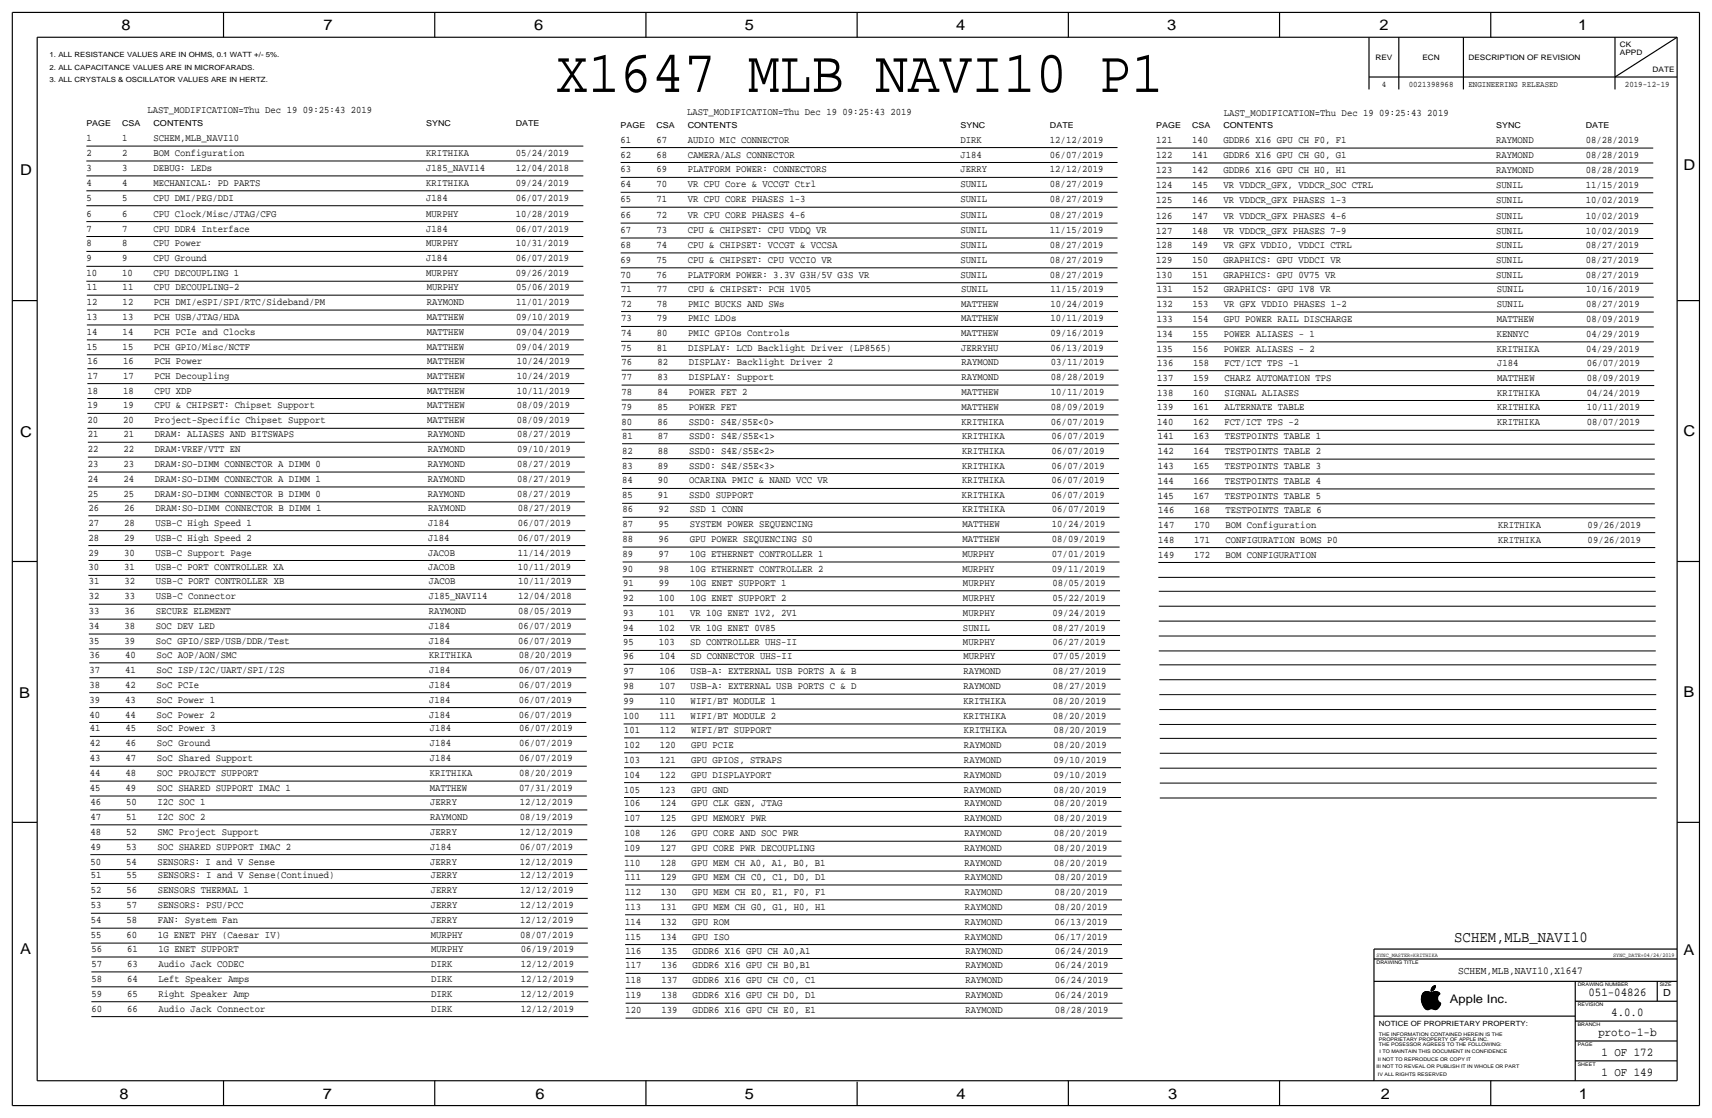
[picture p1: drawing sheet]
<svg xmlns="http://www.w3.org/2000/svg" width="875mm" height="572mm" viewBox="0 0 875 572" stroke-linecap="round" stroke-linejoin="round" font-family="sans-serif">
<defs><g id="words">
<text font-size="30.5" x="284" y="47">X1647 MLB NAVI10 P1</text>
<text font-size="8" x="743" y="481">SCHEM,MLB_NAVI10</text>
<g font-size="7.6">
<text x="62" y="15">8</text>
<text x="165" y="15">7</text>
<text x="273" y="15">6</text>
<text x="381" y="15">5</text>
<text x="489" y="15">4</text>
<text x="597" y="15">3</text>
<text x="705" y="15">2</text>
<text x="807" y="15">1</text>
<text x="10" y="89">D</text>
<text x="861" y="87">D</text>
<text x="10" y="223">C</text>
<text x="861" y="223">C</text>
<text x="10" y="357">B</text>
<text x="861" y="356">B</text>
<text x="10" y="487">A</text>
<text x="861" y="488">A</text>
<text x="61" y="562">8</text>
<text x="165" y="562">7</text>
<text x="274" y="562">6</text>
<text x="381" y="562">5</text>
<text x="489" y="562">4</text>
<text x="597" y="562">3</text>
<text x="706" y="562">2</text>
<text x="807" y="562">1</text>
</g>
<g font-size="6.2">
<text x="812" y="509">051-04826</text>
<text x="824" y="519">4.0.0</text>
<text x="817" y="530">proto-1-b</text>
<text x="819" y="540">1 OF 172</text>
<text x="819" y="550">1 OF 149</text>
</g>
<text font-size="6" x="741" y="513">Apple Inc.</text>
<text font-size="5.4" x="745" y="498">SCHEM,MLB,NAVI10,X1647</text>
<g font-size="5.1">
<text x="75" y="58">LAST_MODIFICATION=Thu Dec 19 09:25:43 2019</text>
<text x="351" y="59">LAST_MODIFICATION=Thu Dec 19 09:25:43 2019</text>
<text x="626" y="59">LAST_MODIFICATION=Thu Dec 19 09:25:43 2019</text>
<text x="44" y="72">1</text>
<text x="62" y="72">1</text>
<text x="78" y="72">SCHEM,MLB_NAVI10</text>
<text x="317" y="73">61</text>
<text x="335" y="73">67</text>
<text x="351" y="73">AUDIO MIC CONNECTOR</text>
<text x="491" y="73">DIRK</text>
<text x="537" y="73">12/12/2019</text>
<text x="591" y="73">121</text>
<text x="609" y="73">140</text>
<text x="625" y="73">GDDR6 X16 GPU CH F0, F1</text>
<text x="765" y="73">RAYMOND</text>
<text x="810" y="73">08/28/2019</text>
<text x="44" y="80">2</text>
<text x="62" y="80">2</text>
<text x="78" y="80">BOM Configuration</text>
<text x="218" y="80">KRITHIKA</text>
<text x="264" y="80">05/24/2019</text>
<text x="317" y="81">62</text>
<text x="335" y="81">68</text>
<text x="351" y="81">CAMERA/ALS CONNECTOR</text>
<text x="491" y="81">J184</text>
<text x="537" y="81">06/07/2019</text>
<text x="591" y="81">122</text>
<text x="609" y="81">141</text>
<text x="625" y="81">GDDR6 X16 GPU CH G0, G1</text>
<text x="765" y="81">RAYMOND</text>
<text x="810" y="81">08/28/2019</text>
<text x="44" y="87">3</text>
<text x="62" y="87">3</text>
<text x="78" y="87">DEBUG: LEDs</text>
<text x="218" y="87">J185_NAVI14</text>
<text x="264" y="87">12/04/2018</text>
<text x="317" y="88">63</text>
<text x="335" y="88">69</text>
<text x="351" y="88">PLATFORM POWER: CONNECTORS</text>
<text x="491" y="88">JERRY</text>
<text x="537" y="88">12/12/2019</text>
<text x="591" y="88">123</text>
<text x="609" y="88">142</text>
<text x="625" y="88">GDDR6 X16 GPU CH H0, H1</text>
<text x="765" y="88">RAYMOND</text>
<text x="810" y="88">08/28/2019</text>
<text x="44" y="95">4</text>
<text x="62" y="95">4</text>
<text x="78" y="95">MECHANICAL: PD PARTS</text>
<text x="218" y="95">KRITHIKA</text>
<text x="264" y="95">09/24/2019</text>
<text x="317" y="96">64</text>
<text x="335" y="96">70</text>
<text x="351" y="96">VR CPU Core &amp; VCCGT Ctrl</text>
<text x="491" y="96">SUNIL</text>
<text x="537" y="96">08/27/2019</text>
<text x="591" y="96">124</text>
<text x="609" y="96">145</text>
<text x="625" y="96">VR VDDCR_GFX, VDDCR_SOC CTRL</text>
<text x="765" y="96">SUNIL</text>
<text x="810" y="96">11/15/2019</text>
<text x="44" y="103">5</text>
<text x="62" y="103">5</text>
<text x="78" y="103">CPU DMI/PEG/DDI</text>
<text x="218" y="103">J184</text>
<text x="264" y="103">06/07/2019</text>
<text x="317" y="103">65</text>
<text x="335" y="103">71</text>
<text x="351" y="103">VR CPU CORE PHASES 1-3</text>
<text x="491" y="103">SUNIL</text>
<text x="537" y="103">08/27/2019</text>
<text x="591" y="104">125</text>
<text x="609" y="104">146</text>
<text x="625" y="104">VR VDDCR_GFX PHASES 1-3</text>
<text x="765" y="104">SUNIL</text>
<text x="810" y="104">10/02/2019</text>
<text x="44" y="111">6</text>
<text x="62" y="111">6</text>
<text x="78" y="111">CPU Clock/Misc/JTAG/CFG</text>
<text x="218" y="111">MURPHY</text>
<text x="264" y="111">10/28/2019</text>
<text x="317" y="112">66</text>
<text x="335" y="112">72</text>
<text x="351" y="112">VR CPU CORE PHASES 4-6</text>
<text x="491" y="112">SUNIL</text>
<text x="537" y="112">08/27/2019</text>
<text x="591" y="112">126</text>
<text x="609" y="112">147</text>
<text x="625" y="112">VR VDDCR_GFX PHASES 4-6</text>
<text x="765" y="112">SUNIL</text>
<text x="810" y="112">10/02/2019</text>
<text x="44" y="118">7</text>
<text x="62" y="118">7</text>
<text x="78" y="118">CPU DDR4 Interface</text>
<text x="218" y="118">J184</text>
<text x="264" y="118">06/07/2019</text>
<text x="317" y="119">67</text>
<text x="335" y="119">73</text>
<text x="351" y="119">CPU &amp; CHIPSET: CPU VDDQ VR</text>
<text x="491" y="119">SUNIL</text>
<text x="537" y="119">11/15/2019</text>
<text x="591" y="119">127</text>
<text x="609" y="119">148</text>
<text x="625" y="119">VR VDDCR_GFX PHASES 7-9</text>
<text x="765" y="119">SUNIL</text>
<text x="810" y="119">10/02/2019</text>
<text x="44" y="126">8</text>
<text x="62" y="126">8</text>
<text x="78" y="126">CPU Power</text>
<text x="218" y="126">MURPHY</text>
<text x="264" y="126">10/31/2019</text>
<text x="317" y="127">68</text>
<text x="335" y="127">74</text>
<text x="351" y="127">CPU &amp; CHIPSET: VCCGT &amp; VCCSA</text>
<text x="491" y="127">SUNIL</text>
<text x="537" y="127">08/27/2019</text>
<text x="591" y="127">128</text>
<text x="609" y="127">149</text>
<text x="625" y="127">VR GFX VDDIO, VDDCI CTRL</text>
<text x="765" y="127">SUNIL</text>
<text x="810" y="127">08/27/2019</text>
<text x="44" y="134">9</text>
<text x="62" y="134">9</text>
<text x="78" y="134">CPU Ground</text>
<text x="218" y="134">J184</text>
<text x="264" y="134">06/07/2019</text>
<text x="317" y="134">69</text>
<text x="335" y="134">75</text>
<text x="351" y="134">CPU &amp; CHIPSET: CPU VCCIO VR</text>
<text x="491" y="134">SUNIL</text>
<text x="537" y="134">08/27/2019</text>
<text x="591" y="135">129</text>
<text x="609" y="135">150</text>
<text x="625" y="135">GRAPHICS: GPU VDDCI VR</text>
<text x="765" y="135">SUNIL</text>
<text x="810" y="135">08/27/2019</text>
<text x="44" y="141">10</text>
<text x="62" y="141">10</text>
<text x="78" y="141">CPU DECOUPLING 1</text>
<text x="218" y="141">MURPHY</text>
<text x="264" y="141">09/26/2019</text>
<text x="317" y="142">70</text>
<text x="335" y="142">76</text>
<text x="351" y="142">PLATFORM POWER: 3.3V G3H/5V G3S VR</text>
<text x="491" y="142">SUNIL</text>
<text x="537" y="142">08/27/2019</text>
<text x="591" y="142">130</text>
<text x="609" y="142">151</text>
<text x="625" y="142">GRAPHICS: GPU 0V75 VR</text>
<text x="765" y="142">SUNIL</text>
<text x="810" y="142">08/27/2019</text>
<text x="44" y="148">11</text>
<text x="63" y="148">11</text>
<text x="79" y="148">CPU DECOUPLING-2</text>
<text x="218" y="148">MURPHY</text>
<text x="264" y="148">05/06/2019</text>
<text x="317" y="149">71</text>
<text x="336" y="149">77</text>
<text x="352" y="149">CPU &amp; CHIPSET: PCH 1V05</text>
<text x="491" y="149">SUNIL</text>
<text x="537" y="149">11/15/2019</text>
<text x="591" y="149">131</text>
<text x="610" y="149">152</text>
<text x="626" y="149">GRAPHICS: GPU 1V8 VR</text>
<text x="765" y="149">SUNIL</text>
<text x="811" y="149">10/16/2019</text>
<text x="44" y="156">12</text>
<text x="63" y="156">12</text>
<text x="79" y="156">PCH DMI/eSPI/SPI/RTC/Sideband/PM</text>
<text x="218" y="156">RAYMOND</text>
<text x="264" y="156">11/01/2019</text>
<text x="317" y="157">72</text>
<text x="336" y="157">78</text>
<text x="352" y="157">PMIC BUCKS AND SWs</text>
<text x="491" y="157">MATTHEW</text>
<text x="537" y="157">10/24/2019</text>
<text x="591" y="157">132</text>
<text x="610" y="157">153</text>
<text x="626" y="157">VR GFX VDDIO PHASES 1-2</text>
<text x="765" y="157">SUNIL</text>
<text x="811" y="157">08/27/2019</text>
<text x="44" y="164">13</text>
<text x="63" y="164">13</text>
<text x="79" y="164">PCH USB/JTAG/HDA</text>
<text x="218" y="164">MATTHEW</text>
<text x="264" y="164">09/10/2019</text>
<text x="317" y="164">73</text>
<text x="336" y="164">79</text>
<text x="352" y="164">PMIC LDOs</text>
<text x="491" y="164">MATTHEW</text>
<text x="537" y="164">10/11/2019</text>
<text x="591" y="165">133</text>
<text x="610" y="165">154</text>
<text x="626" y="165">GPU POWER RAIL DISCHARGE</text>
<text x="765" y="165">MATTHEW</text>
<text x="811" y="165">08/09/2019</text>
<text x="44" y="171">14</text>
<text x="63" y="171">14</text>
<text x="79" y="171">PCH PCIe and Clocks</text>
<text x="218" y="171">MATTHEW</text>
<text x="264" y="171">09/04/2019</text>
<text x="317" y="172">74</text>
<text x="336" y="172">80</text>
<text x="352" y="172">PMIC GPIOs Controls</text>
<text x="491" y="172">MATTHEW</text>
<text x="537" y="172">09/16/2019</text>
<text x="591" y="172">134</text>
<text x="610" y="172">155</text>
<text x="626" y="172">POWER ALIASES - 1</text>
<text x="765" y="172">KENNYC</text>
<text x="811" y="172">04/29/2019</text>
<text x="44" y="179">15</text>
<text x="63" y="179">15</text>
<text x="79" y="179">PCH GPIO/Misc/NCTF</text>
<text x="218" y="179">MATTHEW</text>
<text x="264" y="179">09/04/2019</text>
<text x="317" y="180">75</text>
<text x="336" y="180">81</text>
<text x="352" y="180">DISPLAY: LCD Backlight Driver (LP8565)</text>
<text x="491" y="180">JERRYHU</text>
<text x="537" y="180">06/13/2019</text>
<text x="591" y="180">135</text>
<text x="610" y="180">156</text>
<text x="626" y="180">POWER ALIASES - 2</text>
<text x="765" y="180">KRITHIKA</text>
<text x="811" y="180">04/29/2019</text>
<text x="45" y="186">16</text>
<text x="63" y="186">16</text>
<text x="79" y="186">PCH Power</text>
<text x="218" y="186">MATTHEW</text>
<text x="264" y="186">10/24/2019</text>
<text x="318" y="187">76</text>
<text x="336" y="187">82</text>
<text x="352" y="187">DISPLAY: Backlight Driver 2</text>
<text x="491" y="187">RAYMOND</text>
<text x="537" y="187">03/11/2019</text>
<text x="592" y="187">136</text>
<text x="610" y="187">158</text>
<text x="626" y="187">FCT/ICT TPS -1</text>
<text x="765" y="187">J184</text>
<text x="811" y="187">06/07/2019</text>
<text x="45" y="194">17</text>
<text x="63" y="194">17</text>
<text x="79" y="194">PCH Decoupling</text>
<text x="218" y="194">MATTHEW</text>
<text x="264" y="194">10/24/2019</text>
<text x="318" y="194">77</text>
<text x="336" y="194">83</text>
<text x="352" y="194">DISPLAY: Support</text>
<text x="491" y="194">RAYMOND</text>
<text x="537" y="194">08/28/2019</text>
<text x="592" y="195">137</text>
<text x="610" y="195">159</text>
<text x="626" y="195">CHARZ AUTOMATION TPS</text>
<text x="765" y="195">MATTHEW</text>
<text x="811" y="195">08/09/2019</text>
<text x="45" y="201">18</text>
<text x="63" y="201">18</text>
<text x="79" y="201">CPU XDP</text>
<text x="218" y="201">MATTHEW</text>
<text x="264" y="201">10/11/2019</text>
<text x="318" y="202">78</text>
<text x="336" y="202">84</text>
<text x="352" y="202">POWER FET 2</text>
<text x="491" y="202">MATTHEW</text>
<text x="537" y="202">10/11/2019</text>
<text x="592" y="202">138</text>
<text x="610" y="202">160</text>
<text x="626" y="202">SIGNAL ALIASES</text>
<text x="765" y="202">KRITHIKA</text>
<text x="811" y="202">04/24/2019</text>
<text x="45" y="209">19</text>
<text x="63" y="209">19</text>
<text x="79" y="209">CPU &amp; CHIPSET: Chipset Support</text>
<text x="218" y="209">MATTHEW</text>
<text x="264" y="209">08/09/2019</text>
<text x="318" y="210">79</text>
<text x="336" y="210">85</text>
<text x="352" y="210">POWER FET</text>
<text x="491" y="210">MATTHEW</text>
<text x="537" y="210">08/09/2019</text>
<text x="592" y="210">139</text>
<text x="610" y="210">161</text>
<text x="626" y="210">ALTERNATE TABLE</text>
<text x="765" y="210">KRITHIKA</text>
<text x="811" y="210">10/11/2019</text>
<text x="45" y="216">20</text>
<text x="63" y="216">20</text>
<text x="79" y="216">Project-Specific Chipset Support</text>
<text x="218" y="216">MATTHEW</text>
<text x="264" y="216">08/09/2019</text>
<text x="318" y="217">80</text>
<text x="336" y="217">86</text>
<text x="352" y="217">SSD0: S4E/S5E&lt;0&gt;</text>
<text x="491" y="217">KRITHIKA</text>
<text x="537" y="217">06/07/2019</text>
<text x="592" y="217">140</text>
<text x="610" y="217">162</text>
<text x="626" y="217">FCT/ICT TPS -2</text>
<text x="765" y="217">KRITHIKA</text>
<text x="811" y="217">08/07/2019</text>
<text x="45" y="224">21</text>
<text x="63" y="224">21</text>
<text x="79" y="224">DRAM: ALIASES AND BITSWAPS</text>
<text x="219" y="224">RAYMOND</text>
<text x="264" y="224">08/27/2019</text>
<text x="318" y="224">81</text>
<text x="336" y="224">87</text>
<text x="352" y="224">SSD0: S4E/S5E&lt;1&gt;</text>
<text x="492" y="224">KRITHIKA</text>
<text x="537" y="224">06/07/2019</text>
<text x="592" y="225">141</text>
<text x="610" y="225">163</text>
<text x="626" y="225">TESTPOINTS TABLE 1</text>
<text x="45" y="231">22</text>
<text x="63" y="231">22</text>
<text x="79" y="231">DRAM:VREF/VTT EN</text>
<text x="219" y="231">RAYMOND</text>
<text x="264" y="231">09/10/2019</text>
<text x="318" y="232">82</text>
<text x="336" y="232">88</text>
<text x="352" y="232">SSD0: S4E/S5E&lt;2&gt;</text>
<text x="492" y="232">KRITHIKA</text>
<text x="537" y="232">06/07/2019</text>
<text x="592" y="232">142</text>
<text x="610" y="232">164</text>
<text x="626" y="232">TESTPOINTS TABLE 2</text>
<text x="45" y="239">23</text>
<text x="63" y="239">23</text>
<text x="79" y="239">DRAM:SO-DIMM CONNECTOR A DIMM 0</text>
<text x="219" y="239">RAYMOND</text>
<text x="264" y="239">08/27/2019</text>
<text x="318" y="240">83</text>
<text x="336" y="240">89</text>
<text x="352" y="240">SSD0: S4E/S5E&lt;3&gt;</text>
<text x="492" y="240">KRITHIKA</text>
<text x="537" y="240">06/07/2019</text>
<text x="592" y="240">143</text>
<text x="610" y="240">165</text>
<text x="626" y="240">TESTPOINTS TABLE 3</text>
<text x="45" y="246">24</text>
<text x="63" y="246">24</text>
<text x="79" y="246">DRAM:SO-DIMM CONNECTOR A DIMM 1</text>
<text x="219" y="246">RAYMOND</text>
<text x="264" y="246">08/27/2019</text>
<text x="318" y="247">84</text>
<text x="336" y="247">90</text>
<text x="352" y="247">OCARINA PMIC &amp; NAND VCC VR</text>
<text x="492" y="247">KRITHIKA</text>
<text x="537" y="247">06/07/2019</text>
<text x="592" y="247">144</text>
<text x="610" y="247">166</text>
<text x="626" y="247">TESTPOINTS TABLE 4</text>
<text x="45" y="254">25</text>
<text x="63" y="254">25</text>
<text x="79" y="254">DRAM:SO-DIMM CONNECTOR B DIMM 0</text>
<text x="219" y="254">RAYMOND</text>
<text x="264" y="254">08/27/2019</text>
<text x="318" y="255">85</text>
<text x="336" y="255">91</text>
<text x="352" y="255">SSD0 SUPPORT</text>
<text x="492" y="255">KRITHIKA</text>
<text x="537" y="255">06/07/2019</text>
<text x="592" y="255">145</text>
<text x="610" y="255">167</text>
<text x="626" y="255">TESTPOINTS TABLE 5</text>
<text x="45" y="261">26</text>
<text x="63" y="261">26</text>
<text x="79" y="261">DRAM:SO-DIMM CONNECTOR B DIMM 1</text>
<text x="219" y="261">RAYMOND</text>
<text x="265" y="261">08/27/2019</text>
<text x="318" y="262">86</text>
<text x="336" y="262">92</text>
<text x="353" y="262">SSD 1 CONN</text>
<text x="492" y="262">KRITHIKA</text>
<text x="538" y="262">06/07/2019</text>
<text x="592" y="262">146</text>
<text x="610" y="262">168</text>
<text x="626" y="262">TESTPOINTS TABLE 6</text>
<text x="45" y="269">27</text>
<text x="63" y="269">28</text>
<text x="79" y="269">USB-C High Speed 1</text>
<text x="219" y="269">J184</text>
<text x="265" y="269">06/07/2019</text>
<text x="318" y="269">87</text>
<text x="336" y="269">95</text>
<text x="353" y="269">SYSTEM POWER SEQUENCING</text>
<text x="492" y="269">MATTHEW</text>
<text x="538" y="269">10/24/2019</text>
<text x="592" y="270">147</text>
<text x="610" y="270">170</text>
<text x="626" y="270">BOM Configuration</text>
<text x="766" y="270">KRITHIKA</text>
<text x="811" y="270">09/26/2019</text>
<text x="45" y="276">28</text>
<text x="63" y="276">29</text>
<text x="79" y="276">USB-C High Speed 2</text>
<text x="219" y="276">J184</text>
<text x="265" y="276">06/07/2019</text>
<text x="318" y="277">88</text>
<text x="336" y="277">96</text>
<text x="353" y="277">GPU POWER SEQUENCING S0</text>
<text x="492" y="277">MATTHEW</text>
<text x="538" y="277">08/09/2019</text>
<text x="592" y="277">148</text>
<text x="610" y="277">171</text>
<text x="626" y="277">CONFIGURATION BOMS P0</text>
<text x="766" y="277">KRITHIKA</text>
<text x="811" y="277">09/26/2019</text>
<text x="45" y="284">29</text>
<text x="63" y="284">30</text>
<text x="79" y="284">USB-C Support Page</text>
<text x="219" y="284">JACOB</text>
<text x="265" y="284">11/14/2019</text>
<text x="318" y="285">89</text>
<text x="336" y="285">97</text>
<text x="353" y="285">10G ETHERNET CONTROLLER 1</text>
<text x="492" y="285">MURPHY</text>
<text x="538" y="285">07/01/2019</text>
<text x="592" y="285">149</text>
<text x="610" y="285">172</text>
<text x="626" y="285">BOM CONFIGURATION</text>
<text x="45" y="292">30</text>
<text x="63" y="292">31</text>
<text x="79" y="292">USB-C PORT CONTROLLER XA</text>
<text x="219" y="292">JACOB</text>
<text x="265" y="292">10/11/2019</text>
<text x="318" y="292">90</text>
<text x="336" y="292">98</text>
<text x="353" y="292">10G ETHERNET CONTROLLER 2</text>
<text x="492" y="292">MURPHY</text>
<text x="538" y="292">09/11/2019</text>
<text x="45" y="299">31</text>
<text x="64" y="299">32</text>
<text x="80" y="299">USB-C PORT CONTROLLER XB</text>
<text x="219" y="299">JACOB</text>
<text x="265" y="299">10/11/2019</text>
<text x="318" y="299">91</text>
<text x="337" y="299">99</text>
<text x="353" y="299">10G ENET SUPPORT 1</text>
<text x="492" y="299">MURPHY</text>
<text x="538" y="299">08/05/2019</text>
<text x="45" y="306">32</text>
<text x="64" y="306">33</text>
<text x="80" y="306">USB-C Connector</text>
<text x="219" y="306">J185_NAVI14</text>
<text x="265" y="306">12/04/2018</text>
<text x="318" y="307">92</text>
<text x="337" y="307">100</text>
<text x="353" y="307">10G ENET SUPPORT 2</text>
<text x="492" y="307">MURPHY</text>
<text x="538" y="307">05/22/2019</text>
<text x="45" y="314">33</text>
<text x="64" y="314">36</text>
<text x="80" y="314">SECURE ELEMENT</text>
<text x="219" y="314">RAYMOND</text>
<text x="265" y="314">08/05/2019</text>
<text x="318" y="315">93</text>
<text x="337" y="315">101</text>
<text x="353" y="315">VR 10G ENET 1V2, 2V1</text>
<text x="492" y="315">MURPHY</text>
<text x="538" y="315">09/24/2019</text>
<text x="45" y="322">34</text>
<text x="64" y="322">38</text>
<text x="80" y="322">SOC DEV LED</text>
<text x="219" y="322">J184</text>
<text x="265" y="322">06/07/2019</text>
<text x="318" y="322">94</text>
<text x="337" y="322">102</text>
<text x="353" y="322">VR 10G ENET 0V85</text>
<text x="492" y="322">SUNIL</text>
<text x="538" y="322">08/27/2019</text>
<text x="45" y="329">35</text>
<text x="64" y="329">39</text>
<text x="80" y="329">SoC GPIO/SEP/USB/DDR/Test</text>
<text x="219" y="329">J184</text>
<text x="265" y="329">06/07/2019</text>
<text x="318" y="330">95</text>
<text x="337" y="330">103</text>
<text x="353" y="330">SD CONTROLLER UHS-II</text>
<text x="492" y="330">MURPHY</text>
<text x="538" y="330">06/27/2019</text>
<text x="46" y="336">36</text>
<text x="64" y="336">40</text>
<text x="80" y="336">SoC AOP/AON/SMC</text>
<text x="219" y="336">KRITHIKA</text>
<text x="265" y="336">08/20/2019</text>
<text x="319" y="337">96</text>
<text x="337" y="337">104</text>
<text x="353" y="337">SD CONNECTOR UHS-II</text>
<text x="492" y="337">MURPHY</text>
<text x="538" y="337">07/05/2019</text>
<text x="46" y="344">37</text>
<text x="64" y="344">41</text>
<text x="80" y="344">SoC ISP/I2C/UART/SPI/I2S</text>
<text x="219" y="344">J184</text>
<text x="265" y="344">06/07/2019</text>
<text x="319" y="345">97</text>
<text x="337" y="345">106</text>
<text x="353" y="345">USB-A: EXTERNAL USB PORTS A &amp; B</text>
<text x="492" y="345">RAYMOND</text>
<text x="538" y="345">08/27/2019</text>
<text x="46" y="352">38</text>
<text x="64" y="352">42</text>
<text x="80" y="352">SoC PCIe</text>
<text x="219" y="352">J184</text>
<text x="265" y="352">06/07/2019</text>
<text x="319" y="352">98</text>
<text x="337" y="352">107</text>
<text x="353" y="352">USB-A: EXTERNAL USB PORTS C &amp; D</text>
<text x="492" y="352">RAYMOND</text>
<text x="538" y="352">08/27/2019</text>
<text x="46" y="359">39</text>
<text x="64" y="359">43</text>
<text x="80" y="359">SoC Power 1</text>
<text x="219" y="359">J184</text>
<text x="265" y="359">06/07/2019</text>
<text x="319" y="360">99</text>
<text x="337" y="360">110</text>
<text x="353" y="360">WIFI/BT MODULE 1</text>
<text x="492" y="360">KRITHIKA</text>
<text x="538" y="360">08/20/2019</text>
<text x="46" y="367">40</text>
<text x="64" y="367">44</text>
<text x="80" y="367">SoC Power 2</text>
<text x="219" y="367">J184</text>
<text x="265" y="367">06/07/2019</text>
<text x="319" y="368">100</text>
<text x="337" y="368">111</text>
<text x="353" y="368">WIFI/BT MODULE 2</text>
<text x="492" y="368">KRITHIKA</text>
<text x="538" y="368">08/20/2019</text>
<text x="46" y="374">41</text>
<text x="64" y="374">45</text>
<text x="80" y="374">SoC Power 3</text>
<text x="220" y="374">J184</text>
<text x="265" y="374">06/07/2019</text>
<text x="319" y="375">101</text>
<text x="337" y="375">112</text>
<text x="353" y="375">WIFI/BT SUPPORT</text>
<text x="493" y="375">KRITHIKA</text>
<text x="538" y="375">08/20/2019</text>
<text x="46" y="382">42</text>
<text x="64" y="382">46</text>
<text x="80" y="382">SoC Ground</text>
<text x="220" y="382">J184</text>
<text x="265" y="382">06/07/2019</text>
<text x="319" y="382">102</text>
<text x="337" y="382">120</text>
<text x="353" y="382">GPU PCIE</text>
<text x="493" y="382">RAYMOND</text>
<text x="538" y="382">08/20/2019</text>
<text x="46" y="389">43</text>
<text x="64" y="389">47</text>
<text x="80" y="389">SoC Shared Support</text>
<text x="220" y="389">J184</text>
<text x="265" y="389">06/07/2019</text>
<text x="319" y="390">103</text>
<text x="337" y="390">121</text>
<text x="353" y="390">GPU GPIOS, STRAPS</text>
<text x="493" y="390">RAYMOND</text>
<text x="538" y="390">09/10/2019</text>
<text x="46" y="397">44</text>
<text x="64" y="397">48</text>
<text x="80" y="397">SOC PROJECT SUPPORT</text>
<text x="220" y="397">KRITHIKA</text>
<text x="265" y="397">08/20/2019</text>
<text x="319" y="398">104</text>
<text x="337" y="398">122</text>
<text x="353" y="398">GPU DISPLAYPORT</text>
<text x="493" y="398">RAYMOND</text>
<text x="538" y="398">09/10/2019</text>
<text x="46" y="404">45</text>
<text x="64" y="404">49</text>
<text x="80" y="404">SOC SHARED SUPPORT IMAC 1</text>
<text x="220" y="404">MATTHEW</text>
<text x="265" y="404">07/31/2019</text>
<text x="319" y="405">105</text>
<text x="337" y="405">123</text>
<text x="353" y="405">GPU GND</text>
<text x="493" y="405">RAYMOND</text>
<text x="538" y="405">08/20/2019</text>
<text x="46" y="411">46</text>
<text x="64" y="411">50</text>
<text x="80" y="411">I2C SOC 1</text>
<text x="220" y="411">JERRY</text>
<text x="266" y="411">12/12/2019</text>
<text x="319" y="412">106</text>
<text x="338" y="412">124</text>
<text x="354" y="412">GPU CLK GEN, JTAG</text>
<text x="493" y="412">RAYMOND</text>
<text x="539" y="412">08/20/2019</text>
<text x="46" y="419">47</text>
<text x="64" y="419">51</text>
<text x="80" y="419">I2C SOC 2</text>
<text x="220" y="419">RAYMOND</text>
<text x="266" y="419">08/19/2019</text>
<text x="319" y="420">107</text>
<text x="338" y="420">125</text>
<text x="354" y="420">GPU MEMORY PWR</text>
<text x="493" y="420">RAYMOND</text>
<text x="539" y="420">08/20/2019</text>
<text x="46" y="427">48</text>
<text x="64" y="427">52</text>
<text x="80" y="427">SMC Project Support</text>
<text x="220" y="427">JERRY</text>
<text x="266" y="427">12/12/2019</text>
<text x="319" y="427">108</text>
<text x="338" y="427">126</text>
<text x="354" y="427">GPU CORE AND SOC PWR</text>
<text x="493" y="427">RAYMOND</text>
<text x="539" y="427">08/20/2019</text>
<text x="46" y="434">49</text>
<text x="64" y="434">53</text>
<text x="80" y="434">SOC SHARED SUPPORT IMAC 2</text>
<text x="220" y="434">J184</text>
<text x="266" y="434">06/07/2019</text>
<text x="319" y="435">109</text>
<text x="338" y="435">127</text>
<text x="354" y="435">GPU CORE PWR DECOUPLING</text>
<text x="493" y="435">RAYMOND</text>
<text x="539" y="435">08/20/2019</text>
<text x="46" y="442">50</text>
<text x="64" y="442">54</text>
<text x="80" y="442">SENSORS: I and V Sense</text>
<text x="220" y="442">JERRY</text>
<text x="266" y="442">12/12/2019</text>
<text x="319" y="443">110</text>
<text x="338" y="443">128</text>
<text x="354" y="443">GPU MEM CH A0, A1, B0, B1</text>
<text x="493" y="443">RAYMOND</text>
<text x="539" y="443">08/20/2019</text>
<text x="46" y="449">51</text>
<text x="65" y="449">55</text>
<text x="81" y="449">SENSORS: I and V Sense(Continued)</text>
<text x="220" y="449">JERRY</text>
<text x="266" y="449">12/12/2019</text>
<text x="319" y="450">111</text>
<text x="338" y="450">129</text>
<text x="354" y="450">GPU MEM CH C0, C1, D0, D1</text>
<text x="493" y="450">RAYMOND</text>
<text x="539" y="450">08/20/2019</text>
<text x="46" y="457">52</text>
<text x="65" y="457">56</text>
<text x="81" y="457">SENSORS THERMAL 1</text>
<text x="220" y="457">JERRY</text>
<text x="266" y="457">12/12/2019</text>
<text x="319" y="457">112</text>
<text x="338" y="457">130</text>
<text x="354" y="457">GPU MEM CH E0, E1, F0, F1</text>
<text x="493" y="457">RAYMOND</text>
<text x="539" y="457">08/20/2019</text>
<text x="46" y="464">53</text>
<text x="65" y="464">57</text>
<text x="81" y="464">SENSORS: PSU/PCC</text>
<text x="220" y="464">JERRY</text>
<text x="266" y="464">12/12/2019</text>
<text x="319" y="465">113</text>
<text x="338" y="465">131</text>
<text x="354" y="465">GPU MEM CH G0, G1, H0, H1</text>
<text x="493" y="465">RAYMOND</text>
<text x="539" y="465">08/20/2019</text>
<text x="46" y="472">54</text>
<text x="65" y="472">58</text>
<text x="81" y="472">FAN: System Fan</text>
<text x="220" y="472">JERRY</text>
<text x="266" y="472">12/12/2019</text>
<text x="319" y="473">114</text>
<text x="338" y="473">132</text>
<text x="354" y="473">GPU ROM</text>
<text x="493" y="473">RAYMOND</text>
<text x="539" y="473">06/13/2019</text>
<text x="46" y="480">55</text>
<text x="65" y="480">60</text>
<text x="81" y="480">1G ENET PHY (Caesar IV)</text>
<text x="220" y="480">MURPHY</text>
<text x="266" y="480">08/07/2019</text>
<text x="319" y="480">115</text>
<text x="338" y="480">134</text>
<text x="354" y="480">GPU ISO</text>
<text x="493" y="480">RAYMOND</text>
<text x="539" y="480">06/17/2019</text>
<text x="47" y="487">56</text>
<text x="65" y="487">61</text>
<text x="81" y="487">1G ENET SUPPORT</text>
<text x="220" y="487">MURPHY</text>
<text x="266" y="487">06/19/2019</text>
<text x="320" y="487">116</text>
<text x="338" y="487">135</text>
<text x="354" y="487">GDDR6 X16 GPU CH A0,A1</text>
<text x="493" y="487">RAYMOND</text>
<text x="539" y="487">06/24/2019</text>
<text x="47" y="494">57</text>
<text x="65" y="494">63</text>
<text x="81" y="494">Audio Jack CODEC</text>
<text x="220" y="494">DIRK</text>
<text x="266" y="494">12/12/2019</text>
<text x="320" y="495">117</text>
<text x="338" y="495">136</text>
<text x="354" y="495">GDDR6 X16 GPU CH B0,B1</text>
<text x="493" y="495">RAYMOND</text>
<text x="539" y="495">06/24/2019</text>
<text x="47" y="502">58</text>
<text x="65" y="502">64</text>
<text x="81" y="502">Left Speaker Amps</text>
<text x="220" y="502">DIRK</text>
<text x="266" y="502">12/12/2019</text>
<text x="320" y="503">118</text>
<text x="338" y="503">137</text>
<text x="354" y="503">GDDR6 X16 GPU CH C0, C1</text>
<text x="493" y="503">RAYMOND</text>
<text x="539" y="503">06/24/2019</text>
<text x="47" y="510">59</text>
<text x="65" y="510">65</text>
<text x="81" y="510">Right Speaker Amp</text>
<text x="220" y="510">DIRK</text>
<text x="266" y="510">12/12/2019</text>
<text x="320" y="510">119</text>
<text x="338" y="510">138</text>
<text x="354" y="510">GDDR6 X16 GPU CH D0, D1</text>
<text x="493" y="510">RAYMOND</text>
<text x="539" y="510">06/24/2019</text>
<text x="47" y="517">60</text>
<text x="65" y="517">66</text>
<text x="81" y="517">Audio Jack Connector</text>
<text x="220" y="517">DIRK</text>
<text x="266" y="517">12/12/2019</text>
<text x="320" y="518">120</text>
<text x="338" y="518">139</text>
<text x="354" y="518">GDDR6 X16 GPU CH E0, E1</text>
<text x="493" y="518">RAYMOND</text>
<text x="539" y="518">08/28/2019</text>
</g>
<text font-size="5" x="850" y="509">D</text>
<g font-size="4.3">
<text x="706" y="44">4</text>
<text x="720" y="44">0021398968</text>
<text x="751" y="44">ENGINEERING RELEASED</text>
<text x="830" y="44">2019-12-19</text>
</g>
<g font-size="4.2">
<text x="78" y="65">CONTENTS</text>
<text x="351" y="65">CONTENTS</text>
<text x="625" y="66">CONTENTS</text>
</g>
<g font-size="4.1">
<text x="44" y="65">PAGE</text>
<text x="62" y="65">CSA</text>
<text x="218" y="65">SYNC</text>
<text x="264" y="65">DATE</text>
<text x="317" y="65">PAGE</text>
<text x="335" y="65">CSA</text>
<text x="491" y="65">SYNC</text>
<text x="537" y="65">DATE</text>
<text x="591" y="66">PAGE</text>
<text x="609" y="66">CSA</text>
<text x="765" y="66">SYNC</text>
<text x="810" y="66">DATE</text>
</g>
<g font-size="3.8">
<text x="828" y="24">CK</text>
<text x="828" y="28">APPD</text>
<text x="703" y="30">REV</text>
<text x="727" y="30">ECN</text>
<text x="751" y="30">DESCRIPTION OF REVISION</text>
<text x="845" y="37">DATE</text>
</g>
<g font-size="3.7">
<text x="25" y="29">1. ALL RESISTANCE VALUES ARE IN OHMS, 0.1 WATT +/- 5%.</text>
<text x="25" y="36">2. ALL CAPACITANCE VALUES ARE IN MICROFARADS.</text>
<text x="25" y="42">3. ALL CRYSTALS &amp; OSCILLATOR VALUES ARE IN HERTZ.</text>
<text x="705" y="525">NOTICE OF PROPRIETARY PROPERTY:</text>
</g>
<g font-size="2.9">
<text x="704" y="489">SYNC_MASTER=KRITHIKA</text>
<text x="825" y="489">SYNC_DATE=04/24/2019</text>
</g>
<g font-size="2.5">
<text x="704" y="493">DRAWING TITLE</text>
<text x="806" y="504">DRAWING NUMBER</text>
<text x="848" y="504">SIZE</text>
<text x="806" y="514">REVISION</text>
<text x="806" y="525">BRANCH</text>
<text x="705" y="532">PROPRIETARY PROPERTY OF APPLE INC.</text>
<text x="705" y="530">THE INFORMATION CONTAINED HEREIN IS THE</text>
<text x="705" y="535">THE POSESSOR AGREES TO THE FOLLOWING:</text>
<text x="705" y="538">I TO MAINTAIN THIS DOCUMENT IN CONFIDENCE</text>
<text x="806" y="535">PAGE</text>
<text x="704" y="542">II NOT TO REPRODUCE OR COPY IT</text>
<text x="806" y="545">SHEET</text>
<text x="704" y="546">III NOT TO REVEAL OR PUBLISH IT IN WHOLE OR PART</text>
<text x="704" y="550">IV ALL RIGHTS RESERVED</text>
</g>
<text font-size=".5" x="8" y="565">RIPCITY</text>
</g></defs>
<g fill="none" stroke="#000" stroke-width=".6">
<path d="M6 6h863zM6 6v559zM19 19h838zM19 19v533zM114 6v13zM222 6v13zM330 6v13zM438 6v13zM546 6v13zM654 6v13zM700 19v27zM715 19v27z"/>
<path d="M748 19v27zM762 6v13zM825 19v27zM857 19v533zM869 6v559zM700 39h157zM825 39l32-20zM6 154h13zM857 154h12zM6 287h13zM857 287h12zM6 420h13z"/>
<path d="M857 420h12zM702 485h155zM702 485v5zM702 490h155zM702 490v62zM702 502h155zM702 519h103zM805 512h52zM805 502v50zM847 502v10zM805 532h52zM805 522h52z"/>
<path d="M19 552h838zM114 552v13zM222 552v13zM330 552v13zM438 553v12zM546 552v13zM654 552v13zM762 552v13zM805 542h52zM6 565h863z"/>
</g>
<g fill="none" stroke="#000" stroke-width=".51">
<path d="M44 75h254zM317 75h254zM591 76h254zM44 98h254zM44 90h254zM44 82h254zM317 98h254zM317 91h254zM317 83h254zM591 99h254zM591 91h254zM591 83h254z"/>
<path d="M44 105h254zM44 113h254zM317 114h254zM317 106h254zM591 114h254zM591 106h254zM44 136h254zM44 129h254zM44 121h254zM317 137h254zM317 129h254zM317 122h254z"/>
<path d="M591 137h254zM591 130h254zM591 122h254zM44 144h254zM44 158h254zM44 151h254zM317 145h254zM317 159h254zM317 152h254zM591 145h254zM591 160h254zM591 152h254z"/>
<path d="M44 174h254zM44 166h254zM317 174h254zM317 167h254zM591 175h254zM591 167h254zM44 181h254zM45 196h254zM45 188h254zM317 182h254zM318 197h254zM318 189h254z"/>
<path d="M591 182h254zM592 197h254zM592 189h254zM45 219h254zM45 211h254zM45 204h254zM318 220h254zM318 212h254zM318 204h254zM592 220h254zM592 212h254zM592 205h254z"/>
<path d="M45 234h254zM45 226h254zM318 234h254zM318 227h254zM592 235h254zM592 227h254zM45 257h254zM45 249h254zM45 241h254zM318 257h254zM318 250h254zM318 242h254z"/>
<path d="M592 258h254zM592 250h254zM592 242h254zM45 279h254zM45 271h254zM45 264h254zM318 280h254zM318 272h254zM318 264h254zM592 280h254zM592 272h254zM592 265h254z"/>
<path d="M45 294h254zM45 287h254zM318 295h254zM318 287h254zM592 295h254zM592 288h254zM45 316h254zM45 309h254zM45 301h254zM318 317h254zM318 310h254zM318 302h254z"/>
<path d="M592 318h254zM592 310h254zM592 302h254zM45 332h254zM45 324h254zM46 339h254zM318 332h254zM318 325h254zM319 340h254zM592 333h254zM592 325h254zM593 340h254z"/>
<path d="M46 354h254zM46 346h254zM319 355h254zM319 347h254zM593 355h254zM593 347h254zM46 369h254zM46 362h254zM46 376h254zM319 370h254zM319 362h254zM319 377h254z"/>
<path d="M593 370h254zM593 363h254zM593 377h254zM46 399h254zM46 392h254zM46 384h254zM319 392h254zM319 385h254zM593 393h254zM593 385h254zM46 407h254zM46 414h254z"/>
<path d="M319 408h254zM319 400h254zM319 415h254zM593 408h254zM593 400h254zM46 437h254zM46 429h254zM46 422h254zM319 438h254zM319 430h254zM319 422h254zM46 444h254z"/>
<path d="M46 459h254zM46 452h254zM319 445h254zM319 460h254zM319 452h254zM46 474h254zM46 467h254zM319 475h254zM319 468h254zM46 482h254zM47 497h254zM47 489h254z"/>
<path d="M319 483h254zM320 498h254zM320 490h254zM47 520h254zM47 512h254zM47 504h254zM320 513h254zM320 505h254zM726 510h9zM726 511h9zM727 510h8zM727 512h8z"/>
<path d="M727 509h8zM727 512h9zM727 513h9zM727 508h8zM727 508h9zM727 514h9zM728 514h8zM728 508h8zM728 507h8zM728 515h8zM728 507h7zM728 515h7z"/>
<path d="M728 507h3zM728 507h2zM728 516h7zM729 516h2zM729 507h1zM729 516h1zM731 516a3 3 0 0 0 5-3 3 3 0 0 1 0-5l-2-1h-3a3 3 0 0 0-4 1 3 3 0 0 0 0 4 4 4 0 0 0 3 4h1M731 507h1zM731 506h1zM731 506h2zM732 506h1zM732 505h1z"/>
<path d="M732 505h2zM732 507h3zM732 516h3zM732 504h2zM733 516h2zM733 504h1zM733 507h2zM733 516h1zM733 507h1zM734 504l-2 1-1 2 2-1 1-2M320 520h254z"/>
</g>
<use href="#words"/>
</svg>
